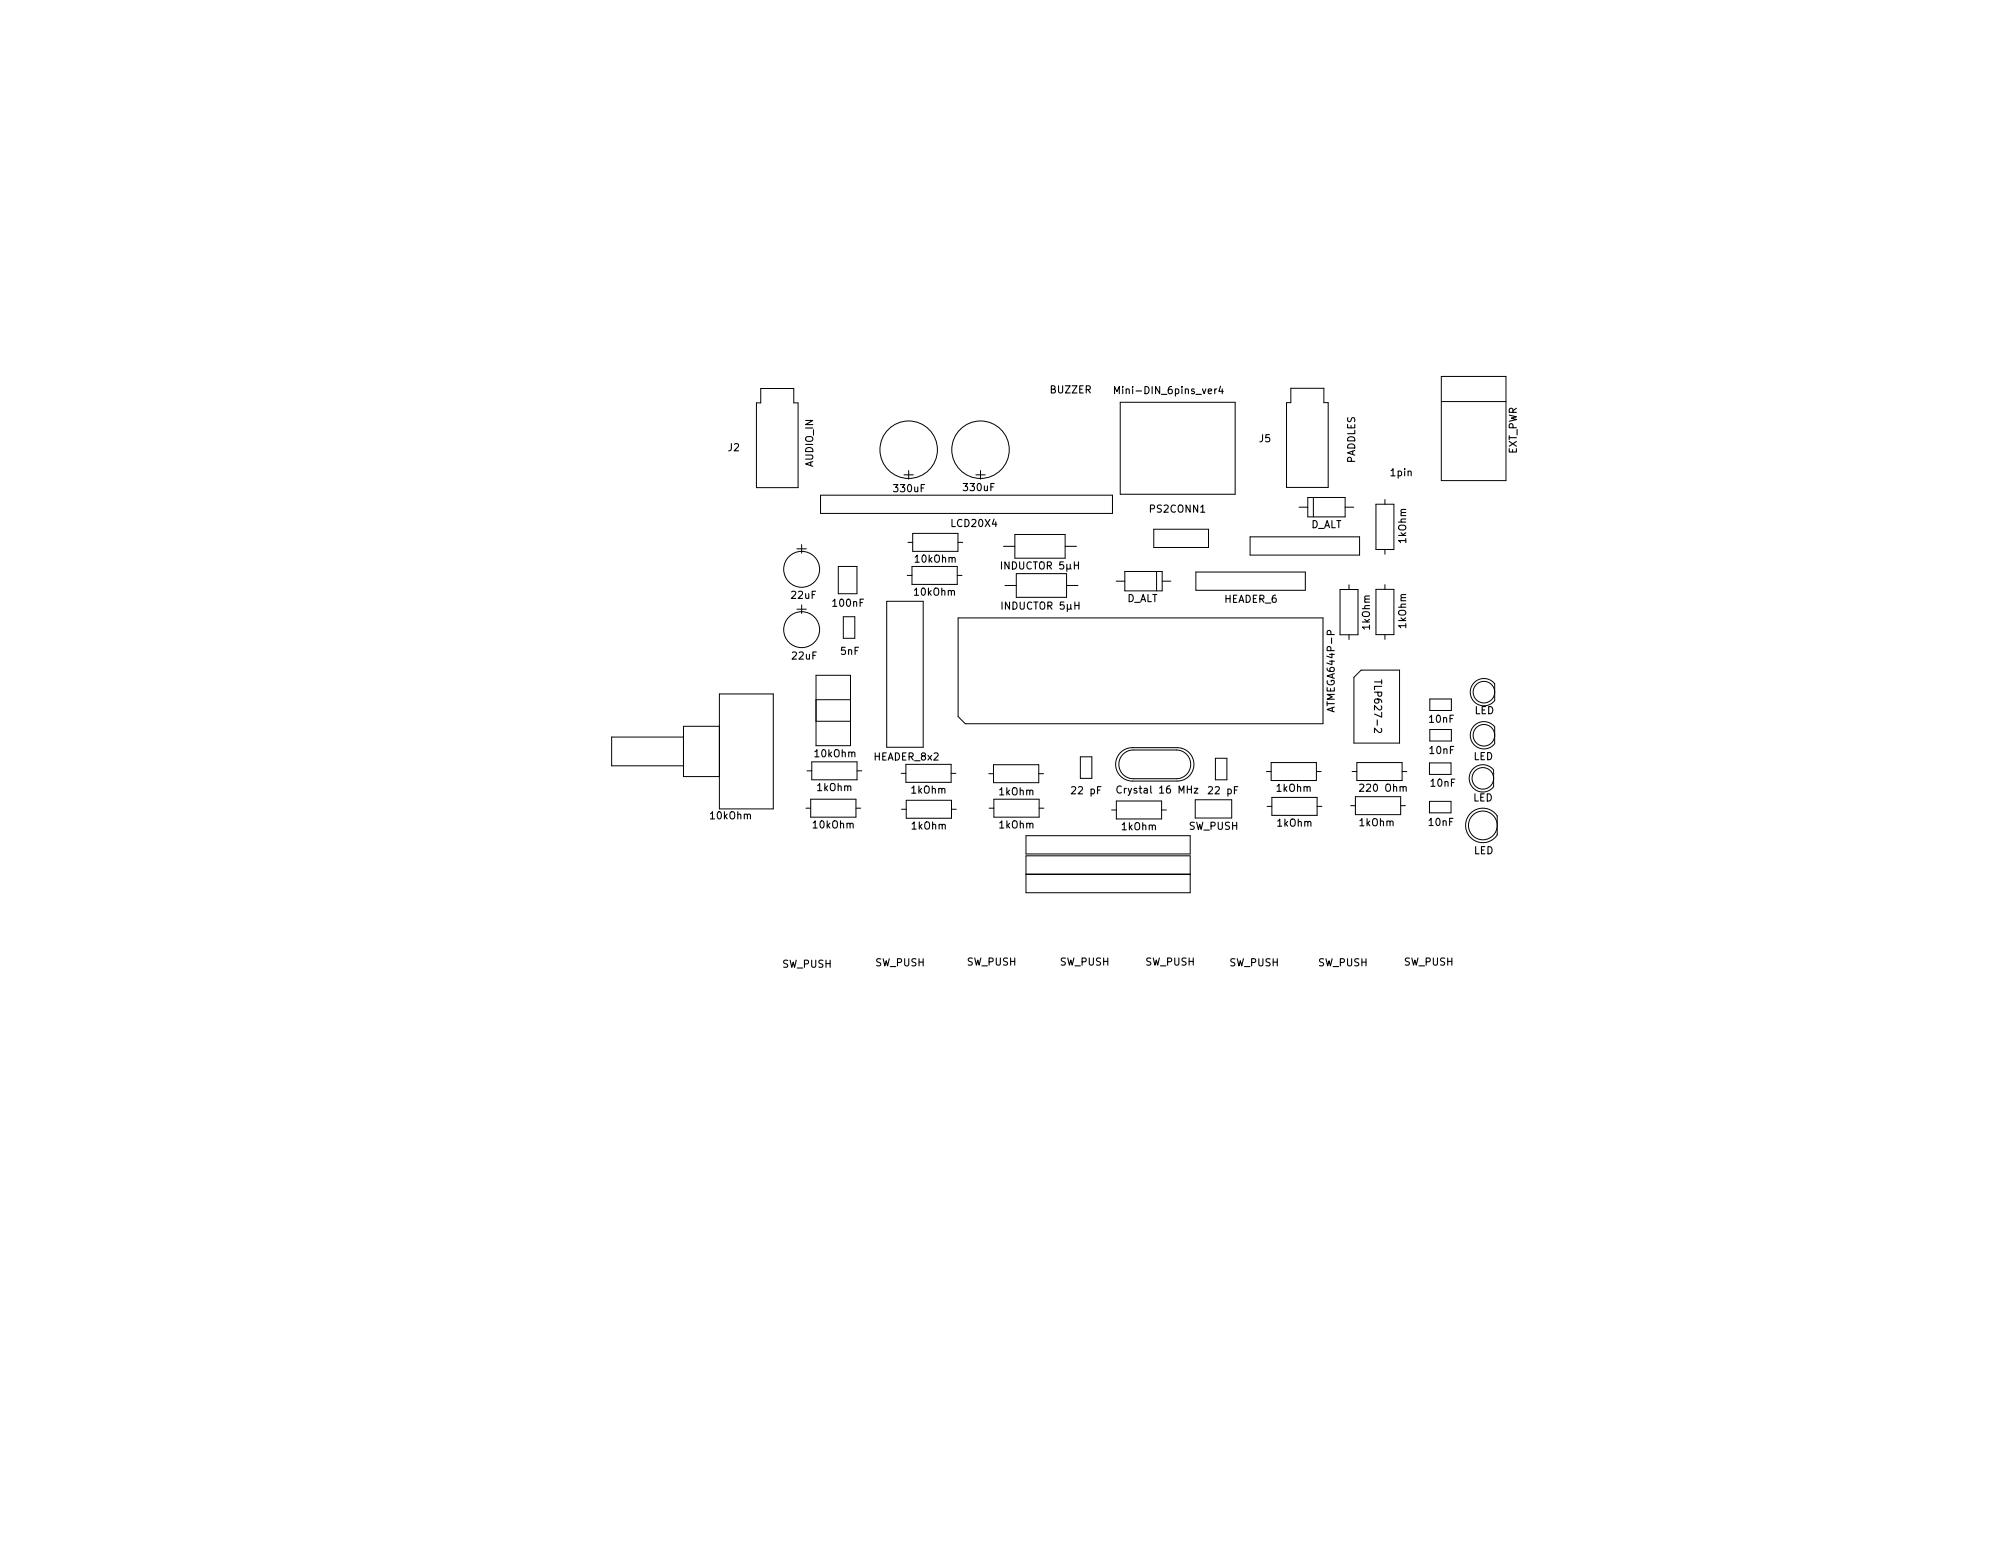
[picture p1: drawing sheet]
<svg xmlns="http://www.w3.org/2000/svg" width="279mm" height="216mm" viewBox="0 0 279 216" stroke-linecap="round" stroke-linejoin="round" font-family="sans-serif">
<defs><g id="words">
<g font-size="1.4">
<text x="146.2" y="54.7">BUZZER</text>
<text x="155.8" y="54.9">Mini-DIN_6pins_ver4</text>
<text x="101.4" y="62.8">J2</text>
<text x="113.2" y="65" transform="rotate(-90 113.2 65)">AUDIO_IN</text>
<text x="175.3" y="61.6">J5</text>
<text x="188.7" y="64.5" transform="rotate(-90 188.7 64.5)">PADDLES</text>
<text x="211.1" y="63.3" transform="rotate(-90 211.1 63.3)">EXT_PWR</text>
<text x="124.5" y="68.5">330uF</text>
<text x="134.2" y="68.3">330uF</text>
<text x="160.2" y="71.4">PS2CONN1</text>
<text x="193.6" y="66.3">1pin</text>
<text x="132.5" y="73.4">LCD20X4</text>
<text x="182.4" y="73.5">D_ALT</text>
<text x="195.7" y="75.6" transform="rotate(-90 195.7 75.6)">1kOhm</text>
<text x="110.2" y="83.4">22uF</text>
<text x="127.4" y="82.9">10kOhm</text>
<text x="127.5" y="78.3">10kOhm</text>
<text x="140" y="79.3">INDUCTOR 5H</text>
<text x="156.8" y="83.8">D_ALT</text>
<text x="170.4" y="83.9">HEADER_6</text>
<text x="116" y="84.4">100nF</text>
<text x="140.1" y="84.8">INDUCTOR 5H</text>
<text x="190.7" y="87.6" transform="rotate(-90 190.7 87.6)">1kOhm</text>
<text x="195.7" y="87.4" transform="rotate(-90 195.7 87.4)">1kOhm</text>
<text x="110.3" y="91.8">22uF</text>
<text x="117.1" y="91.1">5nF</text>
<text x="191.3" y="95.3" transform="rotate(90 191.3 95.3)">TLP627-2</text>
<text x="185.8" y="98.7" transform="rotate(-90 185.8 98.7)">ATMEGA644P-P</text>
<text x="199" y="100.6">10nF</text>
<text x="205.3" y="99.4">LED</text>
<text x="113.5" y="105.4">10kOhm</text>
<text x="121.7" y="105.8">HEADER_8x2</text>
<text x="199.1" y="105">10nF</text>
<text x="205.1" y="105.8">LED</text>
<text x="113.8" y="110.1">1kOhm</text>
<text x="126.9" y="110.5">1kOhm</text>
<text x="139.1" y="110.7">1kOhm</text>
<text x="149.4" y="110.5">22 pF</text>
<text x="156.1" y="110.5">Crystal 16 MHz</text>
<text x="168.4" y="110.5">22 pF</text>
<text x="177.7" y="110.2">1kOhm</text>
<text x="189.6" y="110.2">220 Ohm</text>
<text x="199.2" y="109.5">10nF</text>
<text x="205.1" y="111.5">LED</text>
<text x="99" y="114">10kOhm</text>
<text x="113.3" y="115.3">10kOhm</text>
<text x="126.9" y="115.5">1kOhm</text>
<text x="139.1" y="115.3">1kOhm</text>
<text x="156.2" y="115.6">1kOhm</text>
<text x="165.5" y="115.5">SW_PUSH</text>
<text x="177.8" y="115.1">1kOhm</text>
<text x="189.3" y="115">1kOhm</text>
<text x="199" y="115">10nF</text>
<text x="205.2" y="118.9">LED</text>
<text x="108.9" y="134.7">SW_PUSH</text>
<text x="121.9" y="134.5">SW_PUSH</text>
<text x="134.6" y="134.4">SW_PUSH</text>
<text x="147.6" y="134.4">SW_PUSH</text>
<text x="159.5" y="134.4">SW_PUSH</text>
<text x="171.2" y="134.5">SW_PUSH</text>
<text x="183.5" y="134.5">SW_PUSH</text>
<text x="195.5" y="134.4">SW_PUSH</text>
</g>
</g></defs>
<g fill="none" stroke="#000" stroke-width=".14">
<path d="M105.9 54.1h4.6v2h.6v11.8h-5.8v-11.8h.6zM155.9 56h16.1v12.8h-16.1zM179.7 54h4.6v2h.6v11.9h-5.8v-11.9h.6zM200.7 55.9h9M200.7 52.4h9v14.5h-9zM110.9 76.4h1.3M111.6 75.8v1.2M114.2 68.9h40.7v2.6h-40.7zM116.7 78.8h2.6v3.9h-2.6zM125.8 66.1h1.4M126.4 75.5h.7M126.5 65.5v1.2"/>
<path d="M127 78.8h6.3v2.6h-6.3zM127.1 74.3h6.3v2.4h-6.3zM133.4 75.5h.6M135.9 66.1h1.3M136.5 65.5v1.2M139.7 76h1.6M141.3 74.4h7v3.3h-7zM141.5 79.8h7v3.3h-7zM148.3 76h1.6M156.6 79.6h5.2v2.7h-5.2zM160.6 73.7h7.6v2.5h-7.6zM161 79.6v2.7"/>
<path d="M166.5 79.6h15.2v2.6h-15.2zM174 74.7h15.3v2.6h-15.3zM180.9 70.6h1.2M182.1 69.3h5.2v2.7h-5.2zM182.8 69.3v2.7M187.3 70.6h1.2M191.6 70.2h2.4v6.3h-2.4zM192.8 69.5v.7M192.8 76.5v.6M100.1 96.6h7.6v16h-7.6zM110.9 84.8h1.3M111.6 84.2v1.2"/>
<path d="M113.6 94h4.8v9.8h-4.8zM113.6 97.4h4.8M117.4 85.8h1.6v3h-1.6zM123.4 83.7h5.1v20.3h-5.1zM126.3 80.1h.7M133.3 80.1h.6M133.4 86h50.8v14.7h-49.8l-1-1zM139.9 81.5h1.6M148.5 81.5h1.6M155.4 80.9h1.2M161.8 80.9h1.2M186.6 82.1h2.4v6.3h-2.4z"/>
<path d="M187.8 81.4v.7M187.8 88.4v.6M189.5 93.3h5.3v10.1h-6.3v-9.1zM191.6 82h2.4v6.3h-2.4zM192.8 81.4v.6M192.8 88.3v.7M199 97.3h3v1.6h-3zM205.3 95a1.9 1.9 0 0 1 2.8 .2v2.3a1.9 1.9 0 0 1-2.8 .3 1.9 1.9 0 0 1 0-2.8zM95.1 102.6h-10v4h10M100.1 101.1h-5v7h5M112.2 112.5h.7M112.4 107.3h.6"/>
<path d="M112.9 111.2h6.3v2.6h-6.3zM113 106.1h6.3v2.4h-6.3zM113.6 100.4h4.8M119.2 112.5h.6M119.3 107.3h.7M125.5 107.7h.6M125.5 112.7h.7M126.1 106.4h6.3v2.5h-6.3zM126.2 111.4h6.3v2.5h-6.3zM132.4 107.7h.7M132.5 112.7h.6M137.6 107.7h.7"/>
<path d="M137.7 112.5h.7M138.3 106.4h6.3v2.5h-6.3zM138.4 111.2h6.3v2.6h-6.3zM142.8 116.3h22.9v2.6h-22.9zM142.8 119.1h22.9v2.6h-22.9zM144.6 107.7h.7M144.7 112.5h.6M150.4 105.4h1.6v3h-1.6zM154.8 112.8h.6M155.4 111.5h6.3v2.5h-6.3zM156 104.8a2.33 2.33 0 0 1 1.6-.7h6.3a2.32 2.32 0 0 1 2.3 2.3 2.32 2.32 0 0 1-2.3 2.3h-6.3a2.32 2.32 0 0 1-2.1-1.4 2.32 2.32 0 0 1 .5-2.5zM156.3 105a2 2 0 0 1 1.5-.6h6a2 2 0 0 1 2 2 2 2 0 0 1-2 2h-6a2 2 0 0 1-1.9-1.2 2 2 0 0 1 .4-2.2z"/>
<path d="M161.7 112.8h.7M166.4 111.3h5.1v2.6h-5.1zM169.2 105.5h1.6v3h-1.6zM176.3 107.4h.7M176.4 112.2h.7M177 106.1h6.3v2.6h-6.3zM177.1 111h6.3v2.5h-6.3zM183.3 107.4h.6M183.4 112.2h.6M188 112.1h.7M188.2 107.4h.7M188.7 110.9h6.3v2.5h-6.3z"/>
<path d="M188.9 106.1h6.3v2.6h-6.3zM195 112.1h.7M195.2 107.4h.6M199 106.2h3v1.6h-3zM199 111.5h3v1.6h-3zM199 101.5h3v1.6h-3zM204.8 113.2a2.4 2.4 0 0 1 3.6 .4v2.6a2.4 2.4 0 0 1-3.5 .5 2.4 2.4 0 0 1-.1-3.5zM205.1 107a1.9 1.9 0 0 1 2.8 .2v2.3a1.9 1.9 0 0 1-2.8 .3 1.9 1.9 0 0 1 0-2.8zM205.3 101a1.9 1.9 0 0 1 2.8 .2v2.3a1.9 1.9 0 0 1-2.8 .3 1.9 1.9 0 0 1 0-2.8zM142.8 121.7h22.9v2.6h-22.9z"/>
<circle cx="111.6" cy="79.2" r="2.5"/>
<circle cx="126.5" cy="62.6" r="4"/>
<circle cx="136.5" cy="62.6" r="4"/>
<circle cx="111.6" cy="87.6" r="2.5"/>
<circle cx="206.6" cy="96.3" r="1.5"/>
<circle cx="206.4" cy="108.3" r="1.5"/>
<circle cx="206.4" cy="114.9" r="2"/>
<circle cx="206.6" cy="102.3" r="1.5"/>
</g>
<g fill="none" stroke="#000" stroke-width=".15">
<path d="M155.2 54.8v-1l.3 .7 .3-.7v1M169.9 53.8l-.2 .7h.6M170.2 54.1v.7M139.4 78.2v1M149.6 78.7h.5M150.1 78.2v1M139.5 83.8v1M149.6 84.3h.6M150.2 83.8v1M192.3 94.6v.6M156.1 109.5a.47 .47 0 0 0-.7 .3 .47 .47 0 0 0 .5 .6l.2-.1M166.2 109.7h.6l-.6 .7h.6"/>
<path d="M192.3 101.4v.4l-.2 .2-.8-.6v.6"/>
</g>
<use href="#words"/>
</svg>
